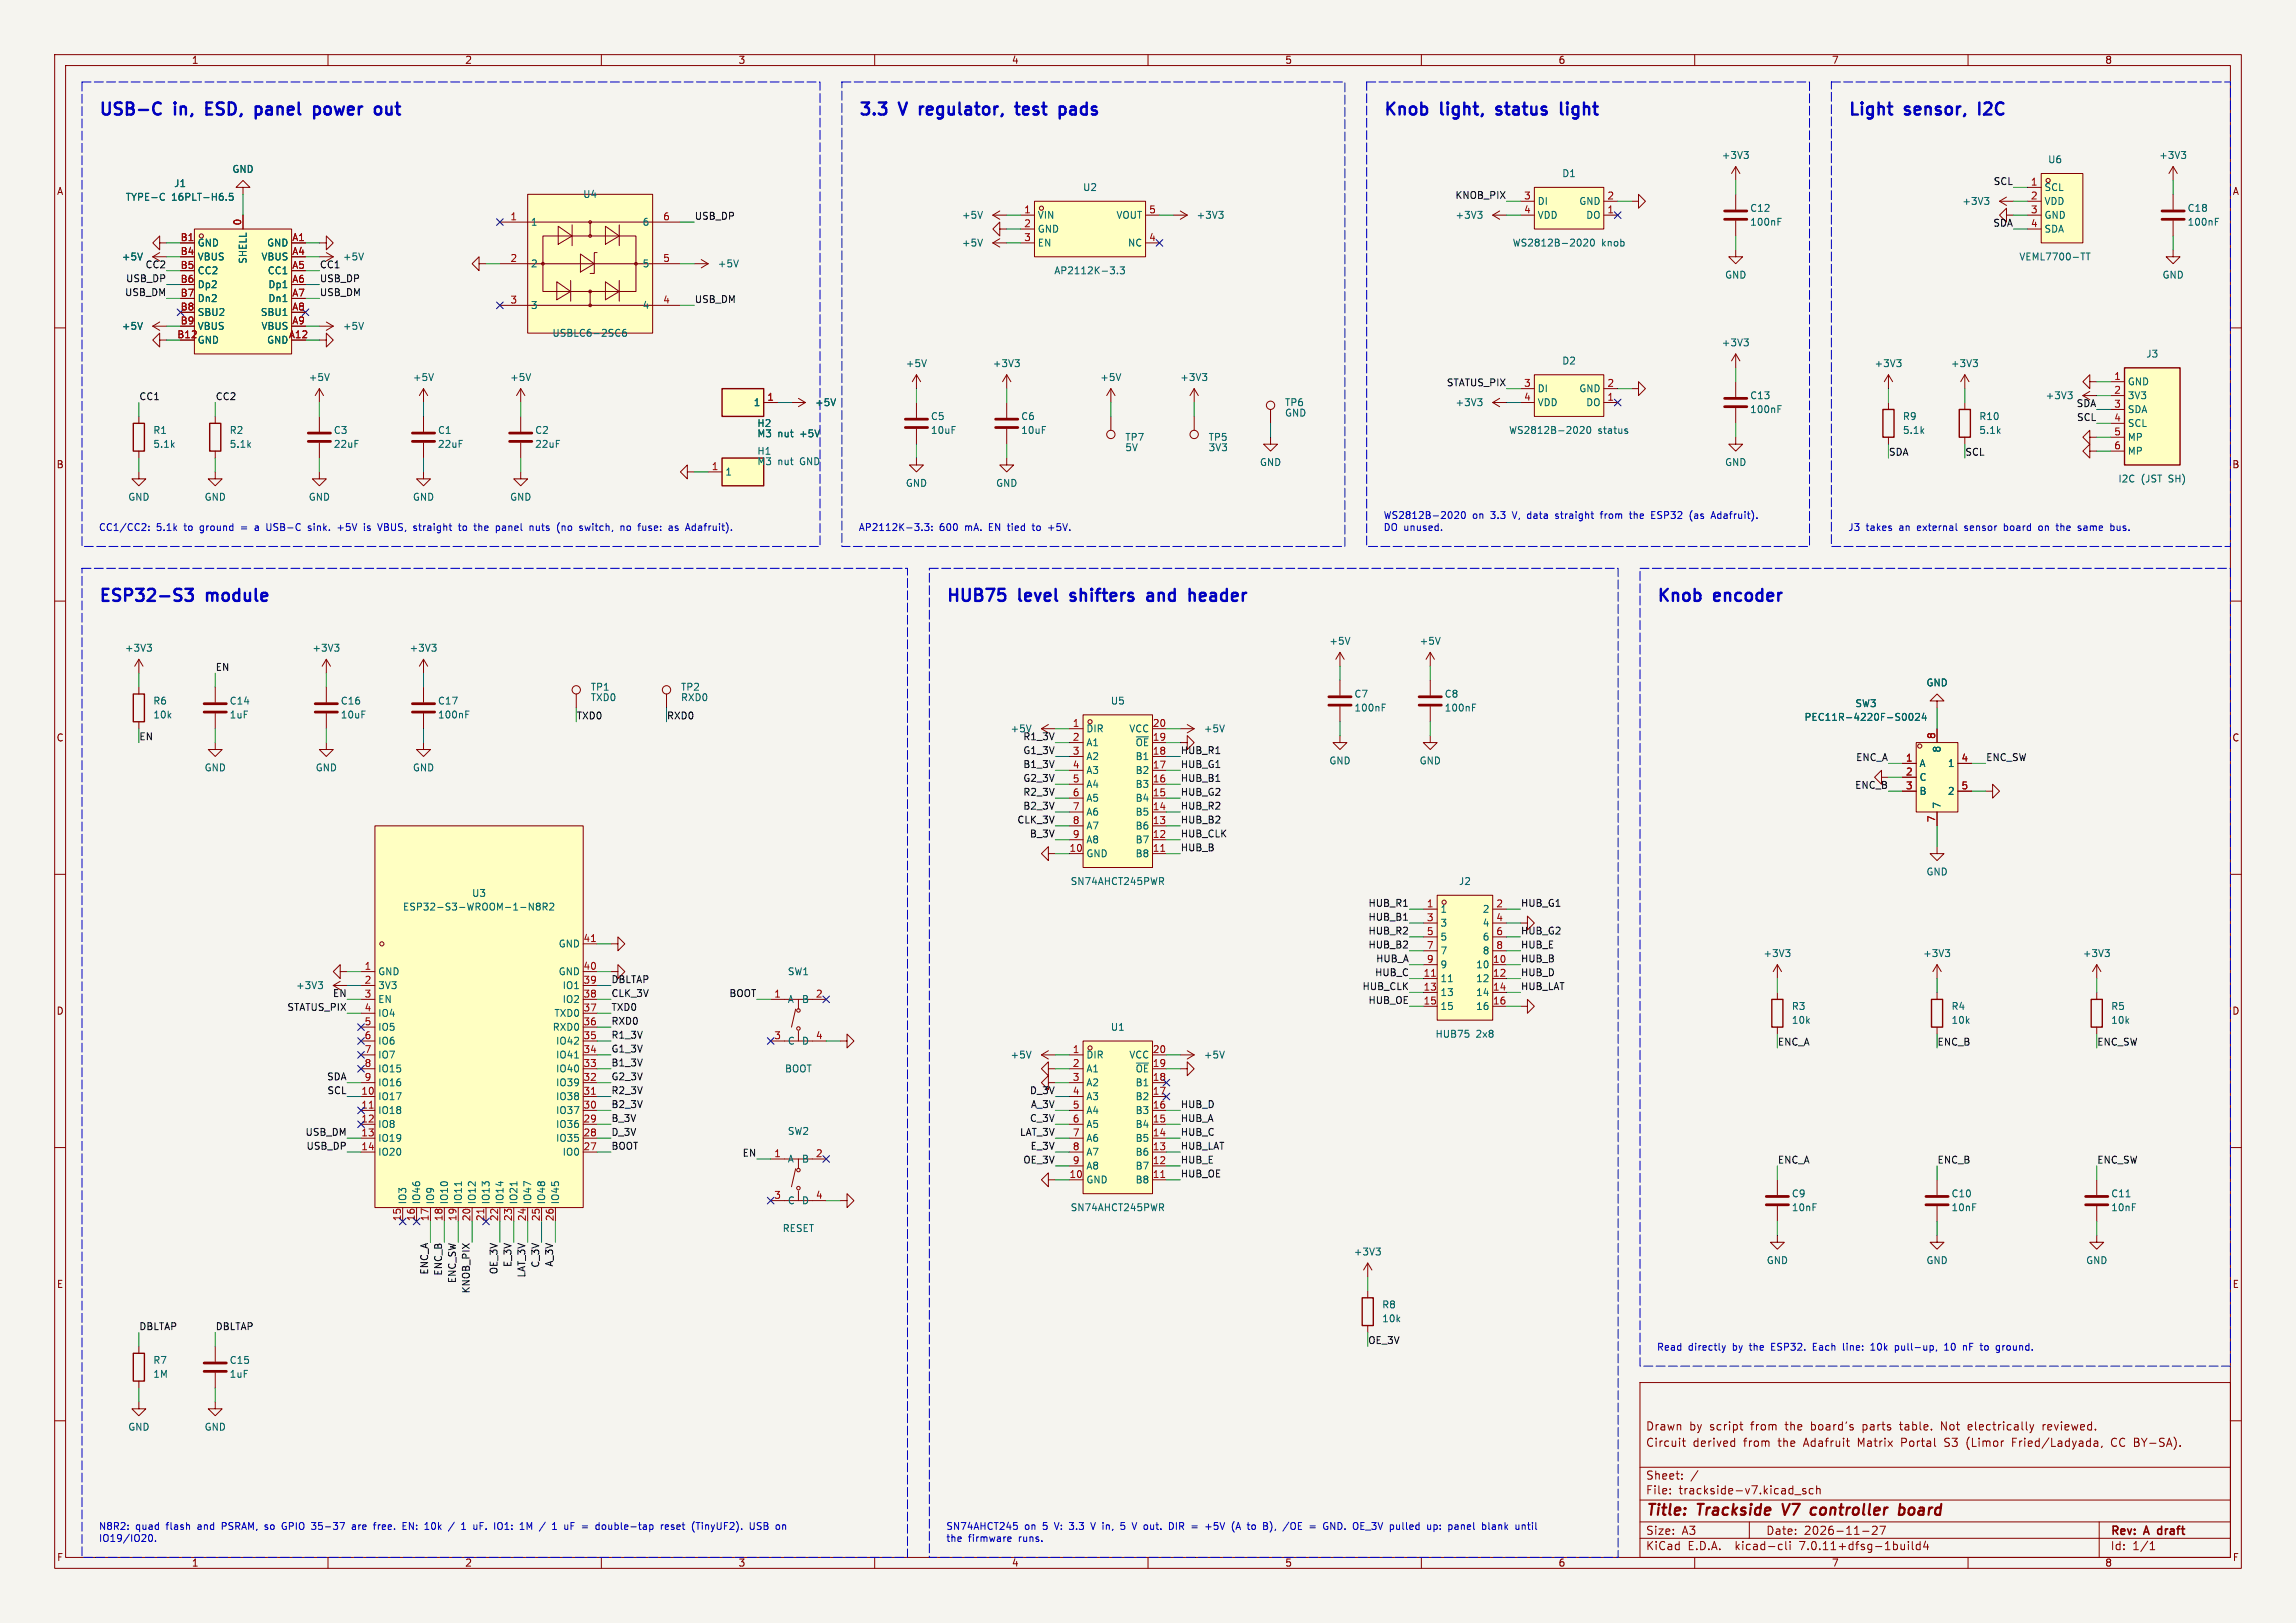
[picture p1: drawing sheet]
<svg xmlns="http://www.w3.org/2000/svg" width="420mm" height="297mm" viewBox="0 0 420 297" stroke-linecap="round" stroke-linejoin="round" font-family="sans-serif">
<defs><g id="words">
<g font-size="3.1" fill="#0000c2">
<text x="18" y="21.2">USB-C</text>
<text x="32.1" y="21.2">in,</text>
<text x="38.7" y="21.2">ESD,</text>
<text x="48.6" y="21.2">panel</text>
<text x="60.2" y="21.2">power</text>
<text x="72.3" y="21.2">out</text>
<text x="157" y="21.2">3.3</text>
<text x="164.8" y="21.2">V</text>
<text x="169.2" y="21.2">regulator,</text>
<text x="187.8" y="21.2">test</text>
<text x="196.6" y="21.2">pads</text>
<text x="253" y="21.2">Knob</text>
<text x="263.7" y="21.2">light,</text>
<text x="274.8" y="21.2">status</text>
<text x="287.4" y="21.2">light</text>
<text x="338" y="21.2">Light</text>
<text x="348.6" y="21.2">sensor,</text>
<text x="363" y="21.2">I2C</text>
<text x="18" y="110.2">ESP32-S3</text>
<text x="37.9" y="110.2">module</text>
<text x="173" y="110.2">HUB75</text>
<text x="186.6" y="110.2">level</text>
<text x="196.9" y="110.2">shifters</text>
<text x="211.8" y="110.2">and</text>
<text x="220.3" y="110.2">header</text>
<text x="303" y="110.2">Knob</text>
<text x="313.7" y="110.2">encoder</text>
</g>
<g font-size="2.8" fill="#840000">
<text x="301" y="277.9">Title:</text>
<text x="310.6" y="277.9">Trackside</text>
<text x="327" y="277.9">V7</text>
<text x="332.9" y="277.9">controller</text>
<text x="349.8" y="277.9">board</text>
</g>
<g font-size="2.1" fill="#840000">
<text x="301" y="262">Drawn</text>
<text x="309" y="262">by</text>
<text x="312.8" y="262">script</text>
<text x="320.5" y="262">from</text>
<text x="326.9" y="262">the</text>
<text x="331.7" y="262">board's</text>
<text x="341.3" y="262">parts</text>
<text x="348.3" y="262">table.</text>
<text x="356" y="262">Not</text>
<text x="361" y="262">electrically</text>
<text x="374.8" y="262">reviewed.</text>
<text x="301" y="265">Circuit</text>
<text x="309.6" y="265">derived</text>
<text x="319" y="265">from</text>
<text x="325.5" y="265">the</text>
<text x="330.3" y="265">Adafruit</text>
<text x="340.3" y="265">Matrix</text>
<text x="348.4" y="265">Portal</text>
<text x="356.4" y="265">S3</text>
<text x="360.6" y="265">(Limor</text>
<text x="369.1" y="265">Fried/Ladyada,</text>
<text x="387.4" y="265">CC BY-SA).</text>
<text x="301" y="273.7">File:</text>
<text x="301" y="271">Sheet:</text>
<text x="307.1" y="273.7">trackside-v7.kicad_sch</text>
<text x="301" y="281.1">Size:</text>
<text x="307.6" y="281.1">A3</text>
<text x="323" y="281.1">Date:</text>
<text x="330" y="281.1">2026-11-27</text>
<text x="386" y="281.3">Rev:</text>
<text x="392.4" y="281.3">A</text>
<text x="395.4" y="281.3">draft</text>
<text x="301" y="283.9">KiCad</text>
<text x="308.7" y="283.9">E.D.A.</text>
<text x="317.6" y="283.9">kicad-cli</text>
<text x="329.5" y="283.9">7.0.11+dfsg-1build4</text>
<text x="386" y="283.9">Id:</text>
<text x="390.1" y="283.9">1/1</text>
</g>
<g font-size="1.8" fill="#840000">
<text x="35" y="11.9">1</text>
<text x="85" y="11.9">2</text>
<text x="135" y="11.9">3</text>
<text x="185" y="11.9">4</text>
<text x="235" y="11.9">5</text>
<text x="285" y="11.9">6</text>
<text x="335" y="11.9">7</text>
<text x="385" y="11.9">8</text>
<text x="10.3" y="35.9">A</text>
<text x="408.3" y="35.9">A</text>
<text x="10.3" y="85.9">B</text>
<text x="408.2" y="85.9">B</text>
<text x="10.3" y="135.9">C</text>
<text x="408.2" y="135.9">C</text>
<text x="10.3" y="185.9">D</text>
<text x="408.2" y="185.9">D</text>
<text x="10.3" y="235.9">E</text>
<text x="408.3" y="235.9">E</text>
<text x="10.3" y="285.9">F</text>
<text x="35" y="286.9">1</text>
<text x="85" y="286.9">2</text>
<text x="135" y="286.9">3</text>
<text x="185" y="286.9">4</text>
<text x="235" y="286.9">5</text>
<text x="285" y="286.9">6</text>
<text x="335" y="286.9">7</text>
<text x="385" y="286.9">8</text>
<text x="408.3" y="285.9">F</text>
</g>
<g font-size="1.8" fill="#006464">
<text x="314.9" y="29.3">+3V3</text>
<text x="394.9" y="29.3">+3V3</text>
<text x="31.8" y="34.4">J1</text>
<text x="42.4" y="31.8">GND</text>
<text x="198" y="35.2">U2</text>
<text x="285.7" y="32.6">D1</text>
<text x="373.9" y="35.2">SCL</text>
<text x="374.5" y="30.1">U6</text>
<text x="22.9" y="36.9">TYPE-C</text>
<text x="31.4" y="36.9">16PLT-H6.5</text>
<text x="97" y="41.5">1</text>
<text x="106.6" y="36.4">U4</text>
<text x="117.5" y="41.5">6</text>
<text x="175.9" y="40.2">+5V</text>
<text x="189.7" y="40.2">VIN</text>
<text x="204.1" y="40.2">VOUT</text>
<text x="218.8" y="40.2">+3V3</text>
<text x="266.1" y="40.2">+3V3</text>
<text x="281.2" y="37.7">DI</text>
<text x="281.2" y="40.2">VDD</text>
<text x="288.8" y="37.7">GND</text>
<text x="290.1" y="40.2">DO</text>
<text x="320.1" y="39">C12</text>
<text x="320.1" y="41.5">100nF</text>
<text x="358.9" y="37.7">+3V3</text>
<text x="373.9" y="37.7">VDD</text>
<text x="373.9" y="40.2">GND</text>
<text x="400.1" y="39">C18</text>
<text x="400.1" y="41.5">100nF</text>
<text x="22.2" y="47.9">+5V</text>
<text x="36.1" y="45.3">GND</text>
<text x="36.1" y="47.9">VBUS</text>
<text x="47.7" y="47.9">VBUS</text>
<text x="48.8" y="45.3">GND</text>
<text x="62.6" y="47.9">+5V</text>
<text x="175.9" y="45.3">+5V</text>
<text x="189.7" y="42.8">GND</text>
<text x="189.7" y="45.3">EN</text>
<text x="206.2" y="45.3">NC</text>
<text x="276.6" y="45.3">WS2812B-2020</text>
<text x="293" y="45.3">knob</text>
<text x="369.3" y="47.9">VEML7700-TT</text>
<text x="373.9" y="42.8">SDA</text>
<text x="36.1" y="50.4">CC2</text>
<text x="36.1" y="52.9">Dp2</text>
<text x="45.3" y="48.4" transform="rotate(-90 45.3 48.4)">SHELL</text>
<text x="48.9" y="50.4">CC1</text>
<text x="49" y="52.9">Dp1</text>
<text x="97" y="49.1">2</text>
<text x="117.5" y="49.1">5</text>
<text x="131.2" y="49.1">+5V</text>
<text x="192.8" y="50.4">AP2112K-3.3</text>
<text x="315.5" y="51.2">GND</text>
<text x="395.5" y="51.2">GND</text>
<text x="36.1" y="55.5">Dn2</text>
<text x="36.1" y="58">SBU2</text>
<text x="47.6" y="58">SBU1</text>
<text x="49" y="55.5">Dn1</text>
<text x="97" y="56.7">3</text>
<text x="117.5" y="56.7">4</text>
<text x="22.2" y="60.6">+5V</text>
<text x="36.1" y="63.1">GND</text>
<text x="36.1" y="60.6">VBUS</text>
<text x="47.7" y="60.6">VBUS</text>
<text x="48.8" y="63.1">GND</text>
<text x="52.8" y="62">A12</text>
<text x="62.6" y="60.6">+5V</text>
<text x="101" y="61.8">USBLC6-2SC6</text>
<text x="314.9" y="63.6">+3V3</text>
<text x="392.5" y="65.6">J3</text>
<text x="56.4" y="69.9">+5V</text>
<text x="75.4" y="69.9">+5V</text>
<text x="93.2" y="69.9">+5V</text>
<text x="165.6" y="67.4">+5V</text>
<text x="181.5" y="67.4">+3V3</text>
<text x="201.2" y="69.9">+5V</text>
<text x="215.8" y="69.9">+3V3</text>
<text x="281.2" y="72">DI</text>
<text x="285.7" y="66.9">D2</text>
<text x="288.8" y="72">GND</text>
<text x="342.8" y="67.4">+3V3</text>
<text x="356.8" y="67.4">+3V3</text>
<text x="389.1" y="70.7">GND</text>
<text x="137.8" y="74.5">1</text>
<text x="149" y="74.5">+5V</text>
<text x="170.2" y="77.1">C5</text>
<text x="186.7" y="77.1">C6</text>
<text x="235" y="74.5">TP6</text>
<text x="235" y="76.4">GND</text>
<text x="266.1" y="74.5">+3V3</text>
<text x="281.2" y="74.5">VDD</text>
<text x="290.1" y="74.5">DO</text>
<text x="320.1" y="73.3">C13</text>
<text x="320.1" y="75.8">100nF</text>
<text x="348" y="77.1">R9</text>
<text x="362" y="77.1">R10</text>
<text x="374.1" y="73.3">+3V3</text>
<text x="389.1" y="73.3">3V3</text>
<text x="389.1" y="75.8">SDA</text>
<text x="27.9" y="79.6">R1</text>
<text x="27.9" y="82.1">5.1k</text>
<text x="41.9" y="79.6">R2</text>
<text x="41.9" y="82.1">5.1k</text>
<text x="61" y="79.6">C3</text>
<text x="61" y="82.1">22uF</text>
<text x="80" y="79.6">C1</text>
<text x="80" y="82.1">22uF</text>
<text x="97.8" y="79.6">C2</text>
<text x="97.8" y="82.1">22uF</text>
<text x="138.4" y="80.2">M3</text>
<text x="138.4" y="83.4">H1</text>
<text x="138.4" y="78.3">H2</text>
<text x="142.3" y="80.2">nut</text>
<text x="146.5" y="80.2">+5V</text>
<text x="170.2" y="79.6">10uF</text>
<text x="186.7" y="79.6">10uF</text>
<text x="205.7" y="80.9">TP7</text>
<text x="205.7" y="82.8">5V</text>
<text x="221" y="80.9">TP5</text>
<text x="221" y="82.8">3V3</text>
<text x="275.9" y="79.6">WS2812B-2020</text>
<text x="292.3" y="79.6">status</text>
<text x="348" y="79.6">5.1k</text>
<text x="362" y="79.6">5.1k</text>
<text x="389.1" y="78.3">SCL</text>
<text x="389.1" y="80.9">MP</text>
<text x="389.1" y="83.4">MP</text>
<text x="132.6" y="87.2">1</text>
<text x="138.4" y="85.3">M3</text>
<text x="142.3" y="85.3">nut</text>
<text x="146.5" y="85.3">GND</text>
<text x="165.6" y="89.3">GND</text>
<text x="182.1" y="89.3">GND</text>
<text x="230.4" y="85.5">GND</text>
<text x="315.5" y="85.5">GND</text>
<text x="387.4" y="88.5">I2C</text>
<text x="391.7" y="88.5">(JST</text>
<text x="396.8" y="88.5">SH)</text>
<text x="23.4" y="91.8">GND</text>
<text x="37.3" y="91.8">GND</text>
<text x="56.4" y="91.8">GND</text>
<text x="75.4" y="91.8">GND</text>
<text x="93.2" y="91.8">GND</text>
<text x="22.8" y="119.5">+3V3</text>
<text x="57" y="119.5">+3V3</text>
<text x="74.8" y="119.5">+3V3</text>
<text x="243.1" y="118.2">+5V</text>
<text x="259.6" y="118.2">+5V</text>
<text x="352.3" y="125.8">GND</text>
<text x="27.9" y="129.1">R6</text>
<text x="27.9" y="131.7">10k</text>
<text x="41.9" y="131.7">1uF</text>
<text x="41.9" y="129.1">C14</text>
<text x="62.2" y="129.1">C16</text>
<text x="62.2" y="131.7">10uF</text>
<text x="80" y="131.7">100nF</text>
<text x="80" y="129.1">C17</text>
<text x="108" y="126.6">TP1</text>
<text x="108" y="128.5">TXD0</text>
<text x="124.5" y="126.6">TP2</text>
<text x="124.5" y="128.5">RXD0</text>
<text x="203.1" y="129.1">U5</text>
<text x="247.7" y="127.9">C7</text>
<text x="247.7" y="130.4">100nF</text>
<text x="264.2" y="127.9">C8</text>
<text x="264.2" y="130.4">100nF</text>
<text x="339.3" y="129.6">SW3</text>
<text x="198.6" y="134.2">DIR</text>
<text x="198.6" y="136.8">A1</text>
<text x="206.5" y="134.2">VCC</text>
<text x="207.6" y="136.8">~{OE}</text>
<text x="220.1" y="134.2">+5V</text>
<text x="330" y="132.1">PEC11R-4220F-S0024</text>
<text x="355.2" y="137.8" transform="rotate(-90 355.2 137.8)">8</text>
<text x="37.3" y="141.4">GND</text>
<text x="57.7" y="141.4">GND</text>
<text x="75.4" y="141.4">GND</text>
<text x="198.6" y="139.3">A2</text>
<text x="198.6" y="141.8">A3</text>
<text x="207.6" y="141.8">B2</text>
<text x="207.6" y="139.3">B1</text>
<text x="243.1" y="140.1">GND</text>
<text x="259.6" y="140.1">GND</text>
<text x="351" y="140.6">A</text>
<text x="351" y="143.1">C</text>
<text x="356.2" y="140.6">1</text>
<text x="198.6" y="144.4">A4</text>
<text x="198.6" y="146.9">A5</text>
<text x="198.6" y="149.5">A6</text>
<text x="207.6" y="149.5">B5</text>
<text x="207.6" y="146.9">B4</text>
<text x="207.6" y="144.4">B3</text>
<text x="351" y="145.6">B</text>
<text x="355.2" y="148.1" transform="rotate(-90 355.2 148.1)">7</text>
<text x="356.2" y="145.6">2</text>
<text x="198.6" y="152">A7</text>
<text x="198.6" y="154.5">A8</text>
<text x="207.6" y="154.5">B7</text>
<text x="207.6" y="152">B6</text>
<text x="198.6" y="157.1">GND</text>
<text x="207.6" y="157.1">B8</text>
<text x="352.3" y="160.4">GND</text>
<text x="73.6" y="166.8">ESP32-S3-WROOM-1-N8R2</text>
<text x="86.3" y="164.3">U3</text>
<text x="195.8" y="162.2">SN74AHCT245PWR</text>
<text x="263.4" y="167.2">1</text>
<text x="266.8" y="162.2">J2</text>
<text x="271.1" y="167.2">2</text>
<text x="102.1" y="173.6">GND</text>
<text x="263.4" y="169.8">3</text>
<text x="263.4" y="172.3">5</text>
<text x="271.1" y="169.8">4</text>
<text x="271.1" y="172.3">6</text>
<text x="69.1" y="178.7">GND</text>
<text x="102.1" y="178.7">GND</text>
<text x="144" y="178.7">SW1</text>
<text x="263.4" y="179.9">11</text>
<text x="263.4" y="174.9">7</text>
<text x="263.4" y="177.4">9</text>
<text x="269.9" y="177.4">10</text>
<text x="269.9" y="179.9">12</text>
<text x="271.1" y="174.9">8</text>
<text x="322.5" y="175.3">+3V3</text>
<text x="351.7" y="175.3">+3V3</text>
<text x="380.9" y="175.3">+3V3</text>
<text x="54.1" y="181.2">+3V3</text>
<text x="69.1" y="181.2">3V3</text>
<text x="69.1" y="183.7">EN</text>
<text x="102.8" y="183.7">IO2</text>
<text x="102.8" y="181.2">IO1</text>
<text x="144" y="183.7">A</text>
<text x="146.6" y="183.7">B</text>
<text x="263.4" y="182.5">13</text>
<text x="263.4" y="185">15</text>
<text x="269.9" y="182.5">14</text>
<text x="269.9" y="185">16</text>
<text x="327.7" y="185">R3</text>
<text x="356.9" y="185">R4</text>
<text x="386.1" y="185">R5</text>
<text x="69.1" y="186.3">IO4</text>
<text x="69.1" y="188.8">IO5</text>
<text x="69.1" y="191.4">IO6</text>
<text x="101" y="188.8">RXD0</text>
<text x="101.3" y="186.3">TXD0</text>
<text x="101.6" y="191.4">IO42</text>
<text x="144" y="191.4">C</text>
<text x="146.6" y="191.4">D</text>
<text x="203.1" y="188.8">U1</text>
<text x="262.5" y="190.1">HUB75</text>
<text x="270" y="190.1">2x8</text>
<text x="327.7" y="187.6">10k</text>
<text x="356.9" y="187.6">10k</text>
<text x="386.1" y="187.6">10k</text>
<text x="69.1" y="193.9">IO7</text>
<text x="69.1" y="196.4">IO15</text>
<text x="101.6" y="196.4">IO40</text>
<text x="101.6" y="193.9">IO41</text>
<text x="143.5" y="196.4">BOOT</text>
<text x="184.8" y="193.9">+5V</text>
<text x="198.6" y="193.9">DIR</text>
<text x="198.6" y="196.4">A1</text>
<text x="206.5" y="193.9">VCC</text>
<text x="207.6" y="196.4">~{OE}</text>
<text x="220.1" y="193.9">+5V</text>
<text x="69.1" y="201.5">IO17</text>
<text x="69.1" y="199">IO16</text>
<text x="101.6" y="201.5">IO38</text>
<text x="101.6" y="199">IO39</text>
<text x="198.6" y="199">A2</text>
<text x="198.6" y="201.5">A3</text>
<text x="207.6" y="201.5">B2</text>
<text x="207.6" y="199">B1</text>
<text x="69.1" y="204.1">IO18</text>
<text x="69.1" y="206.6">IO8</text>
<text x="69.1" y="209.1">IO19</text>
<text x="101.6" y="209.1">IO35</text>
<text x="101.6" y="206.6">IO36</text>
<text x="101.6" y="204.1">IO37</text>
<text x="144" y="207.9">SW2</text>
<text x="198.6" y="204.1">A4</text>
<text x="198.6" y="206.6">A5</text>
<text x="198.6" y="209.1">A6</text>
<text x="207.6" y="209.1">B5</text>
<text x="207.6" y="206.6">B4</text>
<text x="207.6" y="204.1">B3</text>
<text x="69.1" y="211.7">IO20</text>
<text x="102.8" y="211.7">IO0</text>
<text x="144" y="213">A</text>
<text x="146.6" y="213">B</text>
<text x="198.6" y="211.7">A7</text>
<text x="198.6" y="214.2">A8</text>
<text x="207.6" y="214.2">B7</text>
<text x="207.6" y="211.7">B6</text>
<text x="74.5" y="220.5" transform="rotate(-90 74.5 220.5)">IO3</text>
<text x="77.1" y="220.5" transform="rotate(-90 77.1 220.5)">IO46</text>
<text x="79.6" y="220.5" transform="rotate(-90 79.6 220.5)">IO9</text>
<text x="82.1" y="220.5" transform="rotate(-90 82.1 220.5)">IO10</text>
<text x="84.7" y="220.5" transform="rotate(-90 84.7 220.5)">IO11</text>
<text x="87.2" y="220.5" transform="rotate(-90 87.2 220.5)">IO12</text>
<text x="89.8" y="220.5" transform="rotate(-90 89.8 220.5)">IO13</text>
<text x="92.3" y="220.5" transform="rotate(-90 92.3 220.5)">IO14</text>
<text x="94.8" y="220.5" transform="rotate(-90 94.8 220.5)">IO21</text>
<text x="97.4" y="220.5" transform="rotate(-90 97.4 220.5)">IO47</text>
<text x="99.9" y="220.5" transform="rotate(-90 99.9 220.5)">IO48</text>
<text x="102.5" y="220.5" transform="rotate(-90 102.5 220.5)">IO45</text>
<text x="144" y="220.6">C</text>
<text x="146.6" y="220.6">D</text>
<text x="195.8" y="221.8">SN74AHCT245PWR</text>
<text x="198.6" y="216.8">GND</text>
<text x="207.6" y="216.8">B8</text>
<text x="327.7" y="219.3">C9</text>
<text x="327.7" y="221.8">10nF</text>
<text x="356.9" y="219.3">C10</text>
<text x="356.9" y="221.8">10nF</text>
<text x="386.1" y="219.3">C11</text>
<text x="386.1" y="221.8">10nF</text>
<text x="143.1" y="225.7">RESET</text>
<text x="247.5" y="229.9">+3V3</text>
<text x="323.1" y="231.5">GND</text>
<text x="352.3" y="231.5">GND</text>
<text x="381.5" y="231.5">GND</text>
<text x="252.7" y="239.6">R8</text>
<text x="252.7" y="242.2">10k</text>
<text x="27.9" y="249.8">R7</text>
<text x="41.9" y="249.8">C15</text>
<text x="27.9" y="252.3">1M</text>
<text x="41.9" y="252.3">1uF</text>
<text x="23.4" y="262">GND</text>
<text x="37.3" y="262">GND</text>
</g>
<g font-size="1.8" fill="#0f0f0f">
<text x="364.6" y="33.9">SCL</text>
<text x="127" y="40.3">USB_DP</text>
<text x="266.1" y="36.5">KNOB_PIX</text>
<text x="364.5" y="41.6">SDA</text>
<text x="23" y="51.7">USB_DP</text>
<text x="26.5" y="49.2">CC2</text>
<text x="58.4" y="51.7">USB_DP</text>
<text x="58.4" y="49.2">CC1</text>
<text x="22.8" y="54.3">USB_DM</text>
<text x="58.4" y="54.3">USB_DM</text>
<text x="127" y="55.5">USB_DM</text>
<text x="264.6" y="70.8">STATUS_PIX</text>
<text x="25.4" y="73.3">CC1</text>
<text x="39.4" y="73.3">CC2</text>
<text x="379.8" y="74.6">SDA</text>
<text x="379.8" y="77.1">SCL</text>
<text x="345.4" y="83.5">SDA</text>
<text x="359.4" y="83.5">SCL</text>
<text x="39.4" y="122.8">EN</text>
<text x="105.4" y="131.7">TXD0</text>
<text x="121.9" y="131.7">RXD0</text>
<text x="25.4" y="135.5">EN</text>
<text x="184.8" y="134.2">+5V</text>
<text x="187.1" y="135.5">R1_3V</text>
<text x="187.1" y="143.2">G2_3V</text>
<text x="187.1" y="138.1">G1_3V</text>
<text x="187.1" y="140.6">B1_3V</text>
<text x="215.9" y="143.2">HUB_B1</text>
<text x="215.9" y="140.6">HUB_G1</text>
<text x="215.9" y="138.1">HUB_R1</text>
<text x="339.4" y="139.4">ENC_A</text>
<text x="363.2" y="139.4">ENC_SW</text>
<text x="187.1" y="148.2">B2_3V</text>
<text x="187.1" y="145.7">R2_3V</text>
<text x="215.9" y="145.7">HUB_G2</text>
<text x="215.9" y="148.2">HUB_R2</text>
<text x="339.3" y="144.4">ENC_B</text>
<text x="186" y="150.8">CLK_3V</text>
<text x="188.3" y="153.3">B_3V</text>
<text x="215.9" y="155.9">HUB_B</text>
<text x="215.9" y="150.8">HUB_B2</text>
<text x="215.9" y="153.3">HUB_CLK</text>
<text x="250.2" y="166">HUB_R1</text>
<text x="278.1" y="166">HUB_G1</text>
<text x="250.2" y="171.1">HUB_R2</text>
<text x="250.2" y="173.6">HUB_B2</text>
<text x="250.2" y="168.6">HUB_B1</text>
<text x="278.1" y="171.1">HUB_G2</text>
<text x="278.1" y="173.6">HUB_E</text>
<text x="111.8" y="180">DBLTAP</text>
<text x="251.4" y="178.7">HUB_C</text>
<text x="251.6" y="176.2">HUB_A</text>
<text x="278.1" y="178.7">HUB_D</text>
<text x="278.1" y="176.2">HUB_B</text>
<text x="52.5" y="185.1">STATUS_PIX</text>
<text x="60.8" y="182.5">EN</text>
<text x="111.8" y="182.5">CLK_3V</text>
<text x="111.8" y="185.1">TXD0</text>
<text x="133.3" y="182.5">BOOT</text>
<text x="249.1" y="181.3">HUB_CLK</text>
<text x="250.2" y="183.8">HUB_OE</text>
<text x="278.1" y="181.3">HUB_LAT</text>
<text x="111.8" y="187.6">RXD0</text>
<text x="111.8" y="190.2">R1_3V</text>
<text x="325.1" y="191.4">ENC_A</text>
<text x="354.3" y="191.4">ENC_B</text>
<text x="383.5" y="191.4">ENC_SW</text>
<text x="59.7" y="197.8">SDA</text>
<text x="111.8" y="192.7">G1_3V</text>
<text x="111.8" y="197.8">G2_3V</text>
<text x="111.8" y="195.2">B1_3V</text>
<text x="59.8" y="200.3">SCL</text>
<text x="111.8" y="200.3">R2_3V</text>
<text x="111.8" y="202.9">B2_3V</text>
<text x="188.3" y="200.3">D_3V</text>
<text x="188.5" y="202.9">A_3V</text>
<text x="215.9" y="202.9">HUB_D</text>
<text x="55.8" y="207.9">USB_DM</text>
<text x="111.8" y="207.9">D_3V</text>
<text x="111.8" y="205.4">B_3V</text>
<text x="186.5" y="207.9">LAT_3V</text>
<text x="188.3" y="205.4">C_3V</text>
<text x="215.9" y="205.4">HUB_A</text>
<text x="215.9" y="207.9">HUB_C</text>
<text x="56" y="210.5">USB_DP</text>
<text x="111.8" y="210.5">BOOT</text>
<text x="135.7" y="211.7">EN</text>
<text x="187.1" y="213">OE_3V</text>
<text x="188.4" y="210.5">E_3V</text>
<text x="215.9" y="215.6">HUB_OE</text>
<text x="215.9" y="210.5">HUB_LAT</text>
<text x="215.9" y="213">HUB_E</text>
<text x="325.1" y="213">ENC_A</text>
<text x="354.3" y="213">ENC_B</text>
<text x="383.5" y="213">ENC_SW</text>
<text x="78.4" y="233.3" transform="rotate(-90 78.4 233.3)">ENC_A</text>
<text x="80.9" y="233.5" transform="rotate(-90 80.9 233.5)">ENC_B</text>
<text x="91.1" y="233.3" transform="rotate(-90 91.1 233.3)">OE_3V</text>
<text x="93.6" y="231.9" transform="rotate(-90 93.6 231.9)">E_3V</text>
<text x="96.2" y="233.9" transform="rotate(-90 96.2 233.9)">LAT_3V</text>
<text x="98.7" y="232.1" transform="rotate(-90 98.7 232.1)">C_3V</text>
<text x="101.3" y="231.9" transform="rotate(-90 101.3 231.9)">A_3V</text>
<text x="83.5" y="234.9" transform="rotate(-90 83.5 234.9)">ENC_SW</text>
<text x="86" y="236.8" transform="rotate(-90 86 236.8)">KNOB_PIX</text>
<text x="25.4" y="243.5">DBLTAP</text>
<text x="39.4" y="243.5">DBLTAP</text>
<text x="250.2" y="246">OE_3V</text>
</g>
<g font-size="1.8" fill="#a90000">
<text x="371.4" y="34">1</text>
<text x="44.2" y="41.3" transform="rotate(-90 44.2 41.3)">0</text>
<text x="93.3" y="40.4">1</text>
<text x="121.2" y="40.4">6</text>
<text x="187.3" y="39.1">1</text>
<text x="187.3" y="41.7">2</text>
<text x="210.1" y="39.1">5</text>
<text x="278.7" y="36.6">3</text>
<text x="278.7" y="39.1">4</text>
<text x="293.9" y="39.1">1</text>
<text x="293.9" y="36.6">2</text>
<text x="371.4" y="36.6">2</text>
<text x="371.4" y="39.1">3</text>
<text x="371.4" y="41.7">4</text>
<text x="32.9" y="44.2">B1</text>
<text x="32.9" y="46.7">B4</text>
<text x="53.4" y="44.2">A1</text>
<text x="53.4" y="46.7">A4</text>
<text x="187.3" y="44.2">3</text>
<text x="210.1" y="44.2">4</text>
<text x="32.9" y="49.3">B5</text>
<text x="32.9" y="51.8">B6</text>
<text x="53.4" y="49.3">A5</text>
<text x="53.4" y="51.8">A6</text>
<text x="93.3" y="48">2</text>
<text x="121.2" y="48">5</text>
<text x="32.9" y="54.4">B7</text>
<text x="32.9" y="56.9">B8</text>
<text x="32.9" y="59.4">B9</text>
<text x="53.4" y="54.4">A7</text>
<text x="53.4" y="56.9">A8</text>
<text x="53.4" y="59.4">A9</text>
<text x="93.3" y="55.6">3</text>
<text x="121.2" y="55.6">4</text>
<text x="32.3" y="62">B12</text>
<text x="278.7" y="70.9">3</text>
<text x="293.9" y="70.9">2</text>
<text x="386.6" y="69.6">1</text>
<text x="140.3" y="73.4">1</text>
<text x="278.7" y="73.4">4</text>
<text x="293.9" y="73.4">1</text>
<text x="386.6" y="72.1">2</text>
<text x="386.6" y="74.7">3</text>
<text x="386.6" y="77.2">4</text>
<text x="386.6" y="79.8">5</text>
<text x="386.6" y="82.3">6</text>
<text x="130.1" y="86.1">1</text>
<text x="196.1" y="133.1">1</text>
<text x="196.1" y="135.6">2</text>
<text x="210.8" y="135.6">19</text>
<text x="210.8" y="133.1">20</text>
<text x="354.1" y="135.3" transform="rotate(-90 354.1 135.3)">8</text>
<text x="196.1" y="138.2">3</text>
<text x="196.1" y="140.7">4</text>
<text x="196.1" y="143.3">5</text>
<text x="210.8" y="143.3">16</text>
<text x="210.8" y="140.7">17</text>
<text x="210.8" y="138.2">18</text>
<text x="348.5" y="139.4">1</text>
<text x="348.5" y="142">2</text>
<text x="358.7" y="139.4">4</text>
<text x="196.1" y="145.8">6</text>
<text x="196.1" y="148.3">7</text>
<text x="210.8" y="148.3">14</text>
<text x="210.8" y="145.8">15</text>
<text x="348.5" y="144.5">3</text>
<text x="358.7" y="144.5">5</text>
<text x="195.5" y="156">10</text>
<text x="196.1" y="150.9">8</text>
<text x="196.1" y="153.4">9</text>
<text x="210.8" y="156">11</text>
<text x="210.8" y="153.4">12</text>
<text x="210.8" y="150.9">13</text>
<text x="354.1" y="150.6" transform="rotate(-90 354.1 150.6)">7</text>
<text x="260.9" y="166.1">1</text>
<text x="273.6" y="166.1">2</text>
<text x="106.6" y="172.5">41</text>
<text x="260.9" y="168.7">3</text>
<text x="260.9" y="171.2">5</text>
<text x="260.9" y="173.7">7</text>
<text x="273.6" y="168.7">4</text>
<text x="273.6" y="171.2">6</text>
<text x="273.6" y="173.7">8</text>
<text x="66.6" y="177.5">1</text>
<text x="106.6" y="177.5">40</text>
<text x="260.3" y="178.8">11</text>
<text x="260.9" y="176.3">9</text>
<text x="273" y="176.3">10</text>
<text x="273" y="178.8">12</text>
<text x="66.6" y="180.1">2</text>
<text x="66.6" y="182.6">3</text>
<text x="66.6" y="185.2">4</text>
<text x="106.6" y="185.2">37</text>
<text x="106.6" y="182.6">38</text>
<text x="106.6" y="180.1">39</text>
<text x="141.5" y="182.6">1</text>
<text x="149.2" y="182.6">2</text>
<text x="260.3" y="181.4">13</text>
<text x="260.3" y="183.9">15</text>
<text x="273" y="181.4">14</text>
<text x="273" y="183.9">16</text>
<text x="66.6" y="187.7">5</text>
<text x="66.6" y="190.2">6</text>
<text x="106.6" y="190.2">35</text>
<text x="106.6" y="187.7">36</text>
<text x="141.5" y="190.2">3</text>
<text x="149.2" y="190.2">4</text>
<text x="66.6" y="192.8">7</text>
<text x="66.6" y="195.3">8</text>
<text x="66.6" y="197.9">9</text>
<text x="106.6" y="197.9">32</text>
<text x="106.6" y="195.3">33</text>
<text x="106.6" y="192.8">34</text>
<text x="196.1" y="192.8">1</text>
<text x="196.1" y="195.3">2</text>
<text x="196.1" y="197.9">3</text>
<text x="210.8" y="197.9">18</text>
<text x="210.8" y="195.3">19</text>
<text x="210.8" y="192.8">20</text>
<text x="66" y="200.4">10</text>
<text x="66" y="202.9">11</text>
<text x="106.6" y="202.9">30</text>
<text x="106.6" y="200.4">31</text>
<text x="196.1" y="200.4">4</text>
<text x="196.1" y="202.9">5</text>
<text x="210.8" y="202.9">16</text>
<text x="210.8" y="200.4">17</text>
<text x="66" y="205.5">12</text>
<text x="66" y="208">13</text>
<text x="106.6" y="208">28</text>
<text x="106.6" y="205.5">29</text>
<text x="196.1" y="205.5">6</text>
<text x="196.1" y="208">7</text>
<text x="210.8" y="208">14</text>
<text x="210.8" y="205.5">15</text>
<text x="66" y="210.6">14</text>
<text x="106.6" y="210.6">27</text>
<text x="141.5" y="211.8">1</text>
<text x="149.2" y="211.8">2</text>
<text x="195.5" y="215.6">10</text>
<text x="196.1" y="210.6">8</text>
<text x="196.1" y="213.1">9</text>
<text x="210.8" y="215.6">11</text>
<text x="210.8" y="213.1">12</text>
<text x="210.8" y="210.6">13</text>
<text x="141.5" y="219.5">3</text>
<text x="149.2" y="219.5">4</text>
<text x="73.4" y="223.6" transform="rotate(-90 73.4 223.6)">15</text>
<text x="75.9" y="223.6" transform="rotate(-90 75.9 223.6)">16</text>
<text x="78.5" y="223.6" transform="rotate(-90 78.5 223.6)">17</text>
<text x="81" y="223.6" transform="rotate(-90 81 223.6)">18</text>
<text x="83.6" y="223.6" transform="rotate(-90 83.6 223.6)">19</text>
<text x="86.1" y="223.6" transform="rotate(-90 86.1 223.6)">20</text>
<text x="88.6" y="223.6" transform="rotate(-90 88.6 223.6)">21</text>
<text x="91.2" y="223.6" transform="rotate(-90 91.2 223.6)">22</text>
<text x="93.7" y="223.6" transform="rotate(-90 93.7 223.6)">23</text>
<text x="96.3" y="223.6" transform="rotate(-90 96.3 223.6)">24</text>
<text x="98.8" y="223.6" transform="rotate(-90 98.8 223.6)">25</text>
<text x="101.3" y="223.6" transform="rotate(-90 101.3 223.6)">26</text>
</g>
<g font-size="1.8" fill="#0000c2">
<text x="253" y="95.1">WS2812B-2020</text>
<text x="269.3" y="95.1">on</text>
<text x="272.8" y="95.1">3.3</text>
<text x="277" y="95.1">V, data</text>
<text x="285.2" y="95.1">straight</text>
<text x="293.7" y="95.1">from</text>
<text x="299.2" y="95.1">the</text>
<text x="303.4" y="95.1">ESP32</text>
<text x="310.6" y="95.1">(as</text>
<text x="314.8" y="95.1">Adafruit).</text>
<text x="18" y="97.2">CC1/CC2:</text>
<text x="28.6" y="97.2">5.1k</text>
<text x="33.8" y="97.2">to</text>
<text x="36.9" y="97.2">ground</text>
<text x="44.6" y="97.2">=</text>
<text x="47.3" y="97.2">a</text>
<text x="49.6" y="97.2">USB-C</text>
<text x="57.5" y="97.2">sink.</text>
<text x="63" y="97.2">+5V</text>
<text x="68.1" y="97.2">is</text>
<text x="70.9" y="97.2">VBUS,</text>
<text x="77.6" y="97.2">straight</text>
<text x="86.1" y="97.2">to</text>
<text x="89.1" y="97.2">the</text>
<text x="93.2" y="97.2">panel</text>
<text x="99.6" y="97.2">nuts</text>
<text x="104.8" y="97.2">(no</text>
<text x="109.1" y="97.2">switch,</text>
<text x="116.8" y="97.2">no</text>
<text x="120.3" y="97.2">fuse:</text>
<text x="126.1" y="97.2">as</text>
<text x="129.4" y="97.2">Adafruit).</text>
<text x="157" y="97.2">AP2112K-3.3:</text>
<text x="171.8" y="97.2">600</text>
<text x="176.6" y="97.2">mA.</text>
<text x="181.2" y="97.2">EN tied</text>
<text x="189.6" y="97.2">to</text>
<text x="192.6" y="97.2">+5V.</text>
<text x="253" y="97.2">DO unused.</text>
<text x="338" y="97.2">J3</text>
<text x="341.3" y="97.2">takes</text>
<text x="347.5" y="97.2">an</text>
<text x="351" y="97.2">external</text>
<text x="359.9" y="97.2">sensor</text>
<text x="367.3" y="97.2">board</text>
<text x="373.8" y="97.2">on</text>
<text x="377.3" y="97.2">the</text>
<text x="381.4" y="97.2">same</text>
<text x="387.5" y="97.2">bus.</text>
<text x="303" y="247.2">Read</text>
<text x="308.8" y="247.2">directly</text>
<text x="317.1" y="247.2">by</text>
<text x="320.4" y="247.2">the</text>
<text x="324.5" y="247.2">ESP32.</text>
<text x="332.3" y="247.2">Each</text>
<text x="338" y="247.2">line:</text>
<text x="343.3" y="247.2">10k</text>
<text x="347.9" y="247.2">pull-up,</text>
<text x="357.2" y="247.2">10</text>
<text x="360.8" y="247.2">nF</text>
<text x="364.2" y="247.2">to</text>
<text x="367.2" y="247.2">ground.</text>
<text x="18" y="280.1">N8R2:</text>
<text x="24.8" y="280.1">quad</text>
<text x="30.6" y="280.1">flash</text>
<text x="36.4" y="280.1">and</text>
<text x="41.1" y="280.1">PSRAM,</text>
<text x="49.1" y="280.1">so</text>
<text x="52.5" y="280.1">GPIO 35-37</text>
<text x="65.7" y="280.1">are</text>
<text x="69.9" y="280.1">free.</text>
<text x="75.4" y="280.1">EN:</text>
<text x="79.6" y="280.1">10k</text>
<text x="84.2" y="280.1">/</text>
<text x="86.7" y="280.1">1</text>
<text x="89.1" y="280.1">uF.</text>
<text x="93.1" y="280.1">IO1:</text>
<text x="101.9" y="280.1">/</text>
<text x="104.4" y="280.1">1</text>
<text x="106.8" y="280.1">uF</text>
<text x="110.2" y="280.1">=</text>
<text x="112.9" y="280.1">double-tap</text>
<text x="125" y="280.1">reset</text>
<text x="130.9" y="280.1">(TinyUF2).</text>
<text x="141.7" y="280.1">USB</text>
<text x="173" y="280.1">SN74AHCT245</text>
<text x="187.4" y="280.1">on</text>
<text x="190.9" y="280.1">5</text>
<text x="193.3" y="280.1">V: 3.3</text>
<text x="200.3" y="280.1">V in,</text>
<text x="206.1" y="280.1">5</text>
<text x="208.5" y="280.1">V out.</text>
<text x="215.6" y="280.1">DIR</text>
<text x="219.9" y="280.1">=</text>
<text x="222.6" y="280.1">+5V</text>
<text x="227.7" y="280.1">(A</text>
<text x="230.8" y="280.1">to</text>
<text x="233.8" y="280.1">B),</text>
<text x="237.7" y="280.1">/OE</text>
<text x="242.7" y="280.1">=</text>
<text x="245.4" y="280.1">GND. OE_3V pulled</text>
<text x="265" y="280.1">up:</text>
<text x="269.1" y="280.1">panel</text>
<text x="275.5" y="280.1">blank</text>
<text x="18" y="282.3">IO19/IO20.</text>
<text x="173" y="282.3">the</text>
<text x="177.1" y="282.3">firmware</text>
<text x="186.5" y="282.3">runs.</text>
</g>
</g></defs>
<path d="M0 0h420v297h-420z" fill="#f5f4ef" stroke="#f5f4ef" stroke-width=".18"/>
<g fill="none" stroke="#840000" stroke-width=".18">
<path d="M10 10h400v277h-400zM12 12h396v273h-396zM60 10v2M110 10v2M160 10v2M210 10v2M260 10v2M310 10v2M360 10v2M44.4 34.3h1.3l-1.3-1.3-1.2 1.3h1.2v1.3M44.4 39.4v2.5M181.6 39.4h2.5"/>
<path d="M181.6 39.4l1.3 .7M182.9 38.6l-1.3 .8M186.7 39.4h2.5M189.2 36.8h20.3v10.2h-20.3zM209.5 39.4h2.6M273 39.4h2.6M273 39.4l1.3 .7M274.3 38.6l-1.3 .8M10 60h2M27.9 47l1.3 .8M27.9 47h2.6M27.9 59.7l1.3 .8"/>
<path d="M27.9 59.7h2.6M29.2 46.2l-1.3 .8M29.2 58.9l-1.3 .8M33 44.5h2.6M35.6 41.9h17.7v22.9h-17.7zM53.3 44.5h2.6M87.6 48.3v-1.3l-1.2 1.3 1.2 1.2v-1.2h1.3M127 48.3h2.5M128.3 47.5l1.2 .8M129.5 48.3l-1.2 .7M181.6 44.5h2.5M181.6 44.5l1.3 .7"/>
<path d="M182.9 41.9v-1.3l-1.3 1.3 1.3 1.3v-1.3h1.2M182.9 43.7l-1.3 .8M186.7 44.5h2.5M186.7 41.9h2.5M209.5 44.5h2.6M408 60h2M25.4 76.2v1.3M39.4 76.2v1.3M58.4 76.2v2.8M77.5 71.1l-.8 1.3M77.5 71.1v2.6M77.5 76.2v2.8"/>
<path d="M77.5 71.1l.7 1.3M95.2 71.1v2.6M95.2 76.2v2.8M95.2 71.1l-.7 1.3M95.2 71.1l.8 1.3M139.7 73.7h2.5M144.8 73.7h2.5M146 72.9l1.3 .8M147.3 73.7l-1.3 .7M167.6 68.6l-.7 1.3M167.6 68.6v2.5M167.6 68.6l.8 1.3"/>
<path d="M184.1 68.6v2.5M184.1 73.7v2.8M184.1 78.5v2.8M184.1 68.6l-.7 1.3M184.1 68.6l.8 1.3M203.2 71.1l-.8 1.3M203.2 71.1v2.6M203.2 76.2v2.5M203.2 71.1l.8 1.3M218.4 71.1v2.6M218.4 76.2v2.5M218.4 71.1l-.7 1.3"/>
<path d="M218.4 71.1l.8 1.3M273 73.7h2.6M273 73.7l1.3 .7M274.3 72.9l-1.3 .8M25.4 86.4v1.2h1.3l-1.3 1.3-1.3-1.3h1.3M25.4 82.6v1.2M39.4 86.4v1.2h1.2l-1.2 1.3-1.3-1.3h1.3M39.4 82.6v1.2M58.4 86.4v1.2h1.3l-1.3 1.3-1.3-1.3h1.3M58.4 81v2.8M77.5 86.4v1.2h1.2l-1.2 1.3-1.3-1.3h1.3M77.5 81v2.8"/>
<path d="M95.2 86.4v1.2h1.3l-1.3 1.3-1.2-1.3h1.2M95.2 81v2.8M125.7 86.4v-1.3l-1.2 1.3 1.2 1.2v-1.2h1.3M129.5 86.4h2.6M232.4 80v1.3h1.3l-1.3 1.3-1.3-1.3h1.3M10 110h2M245.1 119.4l-.8 1.3M245.1 119.4v2.5M245.1 119.4l.8 1.3M408 110h2M25.4 120.7v2.5M25.4 120.7l-.8 1.2"/>
<path d="M25.4 120.7l.8 1.2M39.4 135.9v1.3h1.2l-1.2 1.2-1.3-1.2h1.3M39.4 125.7v2.8M39.4 130.6v2.8M59.7 135.9v1.3h1.3l-1.3 1.2-1.3-1.2h1.3M59.7 120.7l-.8 1.2M59.7 120.7v2.5M59.7 125.7v2.8M59.7 130.6v2.8M59.7 120.7l.8 1.2M77.5 135.9v1.3h1.2l-1.2 1.2-1.3-1.2h1.3M77.5 120.7v2.5"/>
<path d="M77.5 125.7v2.8M77.5 130.6v2.8M77.5 120.7l-.8 1.2M77.5 120.7l.7 1.2M105.4 127v2.5M121.9 127v2.5M190.5 133.4h2.5M190.5 133.4l1.3 .7M191.8 132.6l-1.3 .8M215.9 135.9h1.3v-1.3l1.2 1.3-1.2 1.3v-1.3M215.9 133.4h2.5M217.2 132.6l1.2 .8"/>
<path d="M218.4 133.4l-1.2 .7M10 160h2M68.6 151.1h38.1v69.9h-38.1zM408 160h2M62.2 177.8v-1.3l-1.2 1.3 1.2 1.3v-1.3h1.3M62.2 179.6l-1.2 .7M66 177.8h2.6M106.7 177.8h2.5M106.7 172.7h2.5M111.8 172.7h1.2v-1.2l1.3 1.2-1.3 1.3v-1.3M111.8 177.8h1.2v-1.3l1.3 1.3-1.3 1.3v-1.3M61 180.3l1.2 .8"/>
<path d="M61 180.3h2.5M66 180.3h2.6M66 193h2.6M66 198.1h2.6M66 195.6h2.6M66 182.9h2.6M66 190.5h2.6M66 188h2.6M66 185.4h2.6M106.7 180.3h2.5M106.7 193h2.5M106.7 198.1h2.5"/>
<path d="M106.7 195.6h2.5M106.7 182.9h2.5M106.7 190.5h2.5M106.7 188h2.5M106.7 185.4h2.5M141 182.9h10.1M141 190.5h10.1M145.5 184.7l-.7 3.3M146 182.9v1.8M146 188.7v1.8M153.7 190.5h1.2v-1.3l1.3 1.3-1.3 1.3v-1.3M191.8 198.1v-1.2l-1.3 1.2 1.3 1.3v-1.3h1.2"/>
<path d="M191.8 195.6v-1.3l-1.3 1.3 1.3 1.3v-1.3h1.2M195.6 193h2.5M195.6 198.1h2.5M195.6 195.6h2.5M198.1 190.5h12.7v27.9h-12.7zM210.8 193h2.6M210.8 198.1h2.6M210.8 195.6h2.6M215.9 195.6h1.3v-1.3l1.2 1.3-1.2 1.3v-1.3M215.9 193h2.5M217.2 192.3l1.2 .7M218.4 193l-1.2 .8"/>
<path d="M10 210h2M66 210.8h2.6M66 208.3h2.6M66 205.7h2.6M66 203.2h2.6M66 200.7h2.6M106.7 210.8h2.5M106.7 208.3h2.5M106.7 205.7h2.5M106.7 203.2h2.5M106.7 200.7h2.5M141 219.7h10.1"/>
<path d="M141 212.1h10.1M145.5 213.9l-.7 3.3M146 212.1v1.8M146 217.9v1.8M153.7 219.7h1.2v-1.3l1.3 1.3-1.3 1.3v-1.3M191.8 215.9v-1.3l-1.3 1.3 1.3 1.3v-1.3h1.2M195.6 215.9h2.5M195.6 213.4h2.5M195.6 210.8h2.5M195.6 208.3h2.5M195.6 205.7h2.5M195.6 203.2h2.5"/>
<path d="M195.6 200.7h2.5M210.8 215.9h2.6M210.8 213.4h2.6M210.8 210.8h2.6M210.8 208.3h2.6M210.8 205.7h2.6M210.8 203.2h2.6M210.8 200.7h2.6M408 210h2M73.7 221v2.5M76.2 221v2.5M78.7 221v2.5"/>
<path d="M81.3 221v2.5M83.8 221v2.5M86.4 221v2.5M88.9 221v2.5M91.4 221v2.5M94 221v2.5M96.5 221v2.5M99.1 221v2.5M101.6 221v2.5M10 260h2M25.4 246.4v1.2M25.4 252.7v1.3"/>
<path d="M300 253h108v32h-108zM408 260h2M300 278.5h108M300 274.5h108M300 268.5h108M305.5 273.2v.2M305.5 272.5v.1M307.7 270.5v.2M307.7 269.8v.1M307.7 263.7h.6M307.9 263.2v1.3l.4 .2M310.6 269.1l-1.3 1.9"/>
<path d="M316.9 263.7l.4 .1M317.3 264.6l-.4 .1M317.3 263.2v1.5M318.2 260.7h.6M318.4 261.5l.4 .2M320 278.5v3M328.3 273.5h1.1M330.3 272.5l-.4-.1-.2 .2 .1 .2 .5 .2v.3h-.6M331.7 272.5l-.5-.1-.3 .3v.4l.2 .2h.6M332.3 272.5l.2-.1 .4 .1v.9M332.3 271.9v1.5M337.7 263.7h.6"/>
<path d="M338 264.6l.3 .1M342.5 279.4l.6-.1 .2 .1 .1 .3-1 1.1h1M343.9 279.3h1l-.7 1.5M347.4 260.7h.6M355.2 261.7v-1.5l.8 1.5M355.7 264.6l.2 .1M355.9 263.3l-.2 .2 .2 .3M360 263.3l-.2 .7 .2 1M360.5 260.7h-.3l-.2 .2 .1 .7 .4 .1M360.7 261l-.7 .2M368.2 263.9h.5M368.9 263.2h-.7v1.5"/>
<path d="M371.3 260.7l.4 1M371.7 261.7l-.3 .4M372 260.7l-.3 1M373.7 260.7v1M374.2 260.7l-.3 .1-.2 .2M383.5 263.7l.2 .2v.8M383.7 264.6l-.1 .1M383.7 264l-.1 .1M384 278.5v6.5M384.5 264.6l-.1 .3M386.9 263.2a.76 .76 0 0 0-.7 .7 .76 .76 0 0 0 .7 .8M60 285v2"/>
<path d="M110 285v2M160 285v2M210 285v2M260 285v2M300 281.5h108M310 285v2M325.6 282.6l.4 .1M326 283.5l-.4 .1M326.7 282.1v1.3l.2 .2M327.4 282.1v.1M327.4 282.6v1M340.7 280.2h1.2"/>
<path d="M349.1 282.1v.1M349.1 282.6v1M349.8 282.1v1.3l.2 .2M351.2 282.7l-.4-.1-.3 .3v.4l.2 .2h.5M351.2 282.1v1.5M352.2 282l-.3 1.1h.9M352.6 282.6v1M360 285v2M393.3 283.6h.9M393.3 282.5l.4-.4v1.5"/>
<circle cx="190.5" cy="38.1" r=".38"/>
<circle cx="36.8" cy="43.2" r=".38"/>
<circle cx="203.2" cy="79.5" r=".76"/>
<circle cx="218.4" cy="79.5" r=".76"/>
<circle cx="105.4" cy="126.2" r=".76"/>
<circle cx="121.9" cy="126.2" r=".76"/>
<circle cx="69.9" cy="172.7" r=".38"/>
<circle cx="146" cy="188.2" r=".32"/>
<circle cx="146" cy="184.9" r=".32"/>
<circle cx="199.4" cy="191.8" r=".38"/>
<circle cx="146" cy="214.1" r=".32"/>
<circle cx="146" cy="217.4" r=".32"/>
</g>
<path d="M394.8 279.9v.7" fill="none" stroke="#840000" stroke-width=".3"/>
<path d="M326.1 275.2l.4 2M331.5 276l.2-.1 .6 .1M332.1 277.1l-.6 .1M347.5 276l.2-.1 .6 .1 .1 .3-.1 .5a.66 .66 0 0 1-1 .3M347.6 275.2l-.3 2" fill="none" stroke="#840000" stroke-width=".4"/>
<g fill="none" stroke="#006464" stroke-width=".18">
<path d="M29.8 35.4l.3 .1M30.1 36.5l-.3 .1M42.6 35.4h-.6l-.1 .6 .2-.1h.4l.2 .2-.1 .4-.2 .1-.5-.1M179.7 38.7l-.4 1.2M270.3 38.7h.8l-.4 .5M270.8 39.2l.3 .2v.3l-.3 .2M26 46.3l-.4 1.3M26 59l-.4 1.3M135.1 47.6l-.5 1.2M179.7 43.8l-.4 1.2M203.1 48.8h.8l-.5 .5M203.8 49.4v.6"/>
<path d="M204.4 50v.1M204.9 48.8h.8l-.4 .5 .3 .1v.6l-.2 .1-.5-.1M79.3 68.4l-.4 1.2M97.1 68.4l-.5 1.2M152.8 73l-.4 1.2M169.5 65.8l-.5 1.3M185.7 65.8h.7l-.4 .5M186.2 66.3l.2 .3v.3l-.2 .2M205 68.4l-.4 1.2M220 68.4h.7l-.4 .5M220.5 68.9l.2 .2v.3l-.2 .2M270.3 73h.8l-.4 .5"/>
<path d="M270.8 73.5l.3 .2v.3l-.3 .2M26.9 117.9h.8l-.4 .5M27.5 118.4l.2 .2v.3l-.2 .3M61.2 117.9h.8l-.4 .5M61.7 118.4l.3 .2v.3l-.3 .3M79 117.9h.8l-.5 .5M79.5 118.4l.3 .2v.3l-.3 .3M246.9 116.6l-.4 1.3M85.2 130.7h.4M85.2 130.1h.6M188.6 132.7l-.4 1.2M224 132.7l-.5 1.2"/>
<path d="M58.2 179.6h.8l-.4 .5M96.8 165.3l.7 1.2v-1.2M98.3 165.8l-.2-.2 .2-.3h.3l.2 .2-.2 .3M98.3 165.8l-.2 .3 .1 .3 .1 .1h.4l.1-.2v-.2l-.2-.3M98.3 165.8h.3M99.4 165.9h.6l.1-.2-.1-.3-.6-.1v1.2M99.7 165.9l.4 .6M100.6 165.4l.5-.1 .2 .3-.8 .9h.8M58.8 180.1l.2 .3v.3l-.2 .2M105.1 193.6h.7M224 192.3l-.5 1.3M84.4 216.3v.7"/>
<path d="M94.6 216.3v.7M212.4 221l.4 .6M212.6 220.3l.2 .2v.3l-.2 .2"/>
</g>
<g fill="none" stroke="#840000" stroke-width=".51">
<path d="M56.4 79.2h4.1M75.4 79.2h4.1M93.2 79.2h4.1M182.1 78.2h4.1M182.1 76.7h4.1M56.4 80.8h4.1M75.4 80.8h4.1M93.2 80.8h4.1M37.3 130.3h4.1M37.3 128.8h4.1M57.7 130.3h4M57.7 128.8h4"/>
<path d="M75.4 130.3h4.1M75.4 128.8h4.1"/>
</g>
<path d="M24.4 77.5h2v5.1h-2zM38.4 77.5h2v5.1h-2zM132.1 71.1h7.6v5.1h-7.6zM132.1 83.8h7.6v5.1h-7.6zM24.4 247.6h2v5.1h-2z" fill="none" stroke="#840000" stroke-width=".25"/>
<g fill="#ffffc2" stroke="#ffffc2" stroke-width=".18">
<path d="M35.6 41.9h17.7v22.9h-17.7z"/>
<path d="M189.2 36.8h20.3v10.2h-20.3z"/>
<path d="M198.1 190.5h12.7v27.9h-12.7z"/>
<path d="M68.6 151.1h38.1v69.9h-38.1z"/>
<path d="M132.1 83.8h7.6v5.1h-7.6z"/>
<path d="M132.1 71.1h7.6v5.1h-7.6z"/>
<path d="M96.5 35.6h22.9v25.4h-22.9z"/>
</g>
<path d="M108.2 172.3h.7M67.6 202.8h.7M108.2 200.2h.7M212.3 215.5h.8M88.5 221.3v.7" fill="none" stroke="#a90000" stroke-width=".18"/>
<g fill="#ffffc2">
<path d="M101.8 51.6l2.6 1.7-2.6 1.6z"/>
<path d="M102.1 41.4l2.6 1.8-2.6 1.5z"/>
<path d="M106.2 46.5l2.5 1.8-2.5 1.5z"/>
<path d="M110.7 51.6l2.6 1.7-2.6 1.6z"/>
<path d="M110.7 41.4l2.6 1.8-2.6 1.5z"/>
<path d="M99.3 43.2h17v10.1h-17z"/>
</g>
<g fill="none" stroke="#840000" stroke-width=".18">
<path d="M44.4 39.4v2.5M96.5 35.6h22.9v25.4h-22.9zM214.6 39.4h2.6M215.9 38.6l1.3 .8M217.2 39.4l-1.3 .7M278.1 39.4h2.6M278.1 36.8h2.6M280.7 34.3h12.7v7.6h-12.7zM293.4 39.4h2.5M293.4 36.8h2.5M298.4 36.8h1.3v-1.2l1.3 1.2-1.3 1.3v-1.3M317.5 30.5v2.5"/>
<path d="M317.5 35.6v2.8M317.5 30.5l-.8 1.3M317.5 30.5l.8 1.3M365.8 36.8h2.5M365.8 36.8l1.2 .8M367 39.4v-1.3l-1.2 1.3 1.2 1.2v-1.2h1.3M367 36.1l-1.2 .7M370.8 39.4h2.6M370.8 34.3h2.6M370.8 36.8h2.6M373.4 31.8h7.6v12.7h-7.6zM397.5 30.5l-.8 1.3"/>
<path d="M397.5 30.5v2.5M397.5 35.6v2.8M397.5 30.5l.8 1.3M29.2 44.5v-1.3l-1.3 1.3 1.3 1.2v-1.2h1.3M33 44.5h2.6M53.3 44.5h2.6M58.4 44.5h1.3v-1.3l1.3 1.3-1.3 1.2v-1.2M58.4 47h2.6M58.4 59.7h2.6M59.7 46.2l1.3 .8M59.7 58.9l1.3 .8M61 47l-1.3 .8"/>
<path d="M61 59.7l-1.3 .8M91.4 55.9h33.1M91.4 48.3h33.1M91.4 40.6h33.1M99.3 43.2h17v10.1h-17zM101.8 51.6l2.6 1.7-2.6 1.6zM102.1 41.4l2.6 1.8-2.6 1.5zM104.4 51.3v3.8M104.7 41.2v3.8M106.2 46.5l2.5 1.8-2.5 1.5zM107.9 40.6v2.6M107.9 53.3v2.6"/>
<path d="M109.2 46.2h-.5v3.8h-.8M110.7 51.6l2.6 1.7-2.6 1.6zM110.7 41.4l2.6 1.8-2.6 1.5zM113.3 51.3v3.8M113.3 41.2v3.8M317.5 45.7v1.3h1.3l-1.3 1.3-1.3-1.3h1.3M317.5 40.4v2.8M370.8 41.9h2.6M397.5 45.7v1.3h1.3l-1.3 1.3-1.3-1.3h1.3M397.5 40.4v2.8M29.2 62.2v-1.2l-1.3 1.2 1.3 1.3v-1.3h1.3M58.4 62.2h1.3v-1.2l1.3 1.2-1.3 1.3v-1.3"/>
<path d="M58.4 71.1l-.7 1.3M58.4 71.1v2.6M58.4 71.1l.8 1.3M139.7 73.7h2.5M167.6 73.7v2.8M167.6 78.5v2.8M232.4 74.9v2.6M278.1 73.7h2.6M278.1 71.1h2.6M280.7 68.6h12.7v7.6h-12.7zM293.4 73.7h2.5M293.4 71.1h2.5"/>
<path d="M298.4 71.1h1.3v-1.2l1.3 1.2-1.3 1.3v-1.3M317.5 64.8l-.8 1.2M317.5 64.8v2.5M317.5 69.9v2.7M317.5 74.7v2.8M317.5 64.8l.8 1.2M345.4 68.6v2.5M345.4 73.7v1.2M345.4 68.6l-.7 1.3M345.4 68.6l.8 1.3M359.4 68.6l-.8 1.3M359.4 68.6v2.5"/>
<path d="M359.4 73.7v1.2M359.4 68.6l.8 1.3M381 72.4h2.5M381 72.4l1.3 .8M382.3 69.9v-1.3l-1.3 1.3 1.3 1.2v-1.2h1.2M382.3 71.6l-1.3 .8M386.1 69.9h2.5M386.1 72.4h2.5M386.1 74.9h2.5M386.1 77.5h2.5M167.6 83.8v1.3h1.3l-1.3 1.3-1.2-1.3h1.2M184.1 83.8v1.3h1.3l-1.3 1.3-1.2-1.3h1.2"/>
<path d="M317.5 80v1.3h1.3l-1.3 1.3-1.3-1.3h1.3M345.4 80v1.3M359.4 80v1.3M382.3 82.6v-1.3l-1.3 1.3 1.3 1.2v-1.2h1.2M382.3 80v-1.3l-1.3 1.3 1.3 1.3v-1.3h1.2M386.1 80h2.5M386.1 82.6h2.5M261.6 119.4v2.5M261.6 119.4l-.7 1.3M261.6 119.4l.8 1.3M25.4 125.7v1.3M25.4 132.1v1.3"/>
<path d="M195.6 133.4h2.5M195.6 138.4h2.5M195.6 135.9h2.5M198.1 130.8h12.7v28h-12.7zM210.8 133.4h2.6M210.8 138.4h2.6M210.8 135.9h2.6M245.1 134.6v1.3h1.3l-1.3 1.3-1.3-1.3h1.3M245.1 124.5v2.8M245.1 129.3v2.8M261.6 134.6v1.3h1.3l-1.3 1.3-1.3-1.3h1.3M261.6 124.5v2.8"/>
<path d="M261.6 129.3v2.8M348 139.7h2.5M350.5 135.9h7.6v12.7h-7.6zM354.3 128.3h1.3l-1.3-1.3-1.2 1.3h1.2v1.2M354.3 133.4v2.5M358.1 139.7h2.6M191.8 156.2v-1.3l-1.3 1.3 1.3 1.3v-1.3h1.2M195.6 156.2h2.5M195.6 153.7h2.5M195.6 151.1h2.5M195.6 148.6h2.5M195.6 146.1h2.5"/>
<path d="M195.6 143.5h2.5M195.6 141h2.5M210.8 156.2h2.6M210.8 153.7h2.6M210.8 151.1h2.6M210.8 148.6h2.6M210.8 146.1h2.6M210.8 143.5h2.6M210.8 141h2.6M344.2 142.2v-1.2l-1.3 1.2 1.3 1.3v-1.3h1.2M348 142.2h2.5M348 144.8h2.5"/>
<path d="M354.3 154.9v1.3h1.3l-1.3 1.3-1.2-1.3h1.2M354.3 148.6v2.5M358.1 144.8h2.6M363.2 144.8h1.3v-1.3l1.3 1.3-1.3 1.3v-1.3M260.3 166.4h2.6M260.3 176.5h2.6M260.3 179.1h2.6M260.3 168.9h2.6M260.3 171.5h2.6M260.3 174h2.6M262.9 163.8h10.1v22.9h-10.1zM273 166.4h2.6"/>
<path d="M273 176.5h2.6M273 179.1h2.6M273 168.9h2.6M273 171.5h2.6M273 174h2.6M278.1 168.9h1.3v-1.3l1.3 1.3-1.3 1.3v-1.3M325.1 176.5l-.7 1.3M325.1 176.5v2.6M325.1 176.5l.8 1.3M354.3 176.5v2.6M354.3 176.5l-.7 1.3M354.3 176.5l.8 1.3"/>
<path d="M383.5 176.5l-.7 1.3M383.5 176.5v2.6M383.5 176.5l.8 1.3M190.5 193l1.3 .8M190.5 193h2.5M191.8 192.3l-1.3 .7M260.3 181.6h2.6M260.3 184.2h2.6M273 181.6h2.6M273 184.2h2.6M278.1 184.2h1.3v-1.3l1.3 1.3-1.3 1.2v-1.2M325.1 181.6v1.3"/>
<path d="M325.1 188v1.2M354.3 181.6v1.3M354.3 188v1.2M383.5 181.6v1.3M383.5 188v1.2M325.1 215.9v2.8M354.3 215.9v2.8M383.5 215.9v2.8M250.2 231.1l-.8 1.3M250.2 231.1v2.6M250.2 236.2v1.3M250.2 231.1l.8 1.3"/>
<path d="M325.1 226.1v1.2h1.3l-1.3 1.3-1.3-1.3h1.3M325.1 220.7v2.8M354.3 226.1v1.2h1.3l-1.3 1.3-1.2-1.3h1.2M354.3 220.7v2.8M383.5 226.1v1.2h1.3l-1.3 1.3-1.2-1.3h1.2M383.5 220.7v2.8M25.4 256.5v1.3h1.3l-1.3 1.3-1.3-1.3h1.3M39.4 256.5v1.3h1.2l-1.2 1.3-1.3-1.3h1.3M39.4 246.4v2.8M39.4 251.2v2.8M250.2 242.6v1.2"/>
<circle cx="374.7" cy="33" r=".38"/>
<circle cx="99.3" cy="48.3" r=".25"/>
<circle cx="107.9" cy="40.6" r=".25"/>
<circle cx="107.9" cy="43.2" r=".25"/>
<circle cx="107.9" cy="55.9" r=".25"/>
<circle cx="107.9" cy="53.3" r=".25"/>
<circle cx="116.3" cy="48.3" r=".25"/>
<circle cx="232.4" cy="74.2" r=".76"/>
<circle cx="199.4" cy="132.1" r=".38"/>
<circle cx="351.2" cy="136.5" r=".38"/>
<circle cx="264.2" cy="165.1" r=".38"/>
</g>
<g fill="none" stroke="#006464" stroke-width=".18">
<path d="M29.8 35.4l.3 .1M30.1 36.5l-.3 .1M42.6 35.4h-.6l-.1 .6 .2-.1h.4l.2 .2-.1 .4-.2 .1-.5-.1M222.9 38.7h.8l-.4 .5M223.5 39.2l.2 .2v.3l-.2 .2M319 27.7h.8l-.4 .5M319.6 28.2l.2 .3v.3l-.2 .2M325.2 39.9h.6M363 36.1h.8l-.4 .5M363.6 36.6l.2 .3v.3l-.2 .2M399 27.7h.8l-.4 .5M399.6 28.2l.2 .3v.3l-.2 .2"/>
<path d="M405.2 39.9h.6M26 46.3l-.4 1.3M26 59l-.4 1.3M66.5 46.3l-.4 1.3M66.5 59l-.4 1.3M289.7 43.9l.5-.1 .2 .3-.7 .9h.7M291 43.9l.2-.1a.68 .68 0 0 1 .5 .6 .68 .68 0 0 1-.5 .6l-.3-.5zM325.2 40.6h.5M381.6 46.3h.7M382 46.3v1.3M405.2 40.6h.5M60.2 68.4l-.4 1.2"/>
<path d="M114.5 60.3h-.4a.85 .85 0 0 0 0 1.2l.4-.1 .1-.4-.2-.2h-.4l-.1 .2M152.8 73l-.4 1.2M289 78.2l.5-.2 .3 .4-.8 .9h.8M290.4 78.2l.2-.2a.68 .68 0 0 1 .4 .7 .68 .68 0 0 1-.4 .6l-.3-.5zM297.4 78.9l.3 .1 .1 .1-.2 .2h-.3M297.4 78.5h.3M319 62h.8l-.4 .5M319.6 62.5l.2 .2v.3l-.2 .3M325.2 74.8h.5M325.2 74.2h.6M347 65.8h.7l-.4 .5M347.5 66.3l.2 .3v.3l-.2 .2"/>
<path d="M360.9 65.8h.8l-.4 .5M361.5 66.3l.2 .3v.3l-.2 .2M378.3 71.7h.7l-.4 .5M378.8 72.2l.2 .2v.3l-.2 .3M263.4 116.6l-.4 1.3M252.8 129.5h.5M252.8 128.8h.6M269.4 129.5h.4M269.4 128.8h.6M349.3 130.7l.2-.2a.68 .68 0 0 1 .4 .7 .68 .68 0 0 1-.4 .6l-.3-.5zM350.4 130.7l.5-.2 .2 .4-.8 .9h.8M351.9 130.5l-.3 .9h.8"/>
<path d="M352.2 131v.8M212.4 161.3l.4 .6M212.6 160.6l.2 .2v.3l-.2 .2M264.9 179.6h.8M326.6 173.8h.8l-.4 .5M327.2 174.3l.2 .2v.3l-.2 .2M355.8 173.8h.8l-.4 .5M356.4 174.3l.2 .2v.3l-.2 .2M385.1 173.8h.7l-.4 .5M385.6 174.3l.2 .2v.3l-.2 .2M188.6 192.3l-.4 1.3M388.9 219h.7"/>
<path d="M251.7 228.4h.8l-.4 .5M252.2 228.9l.3 .2v.3l-.3 .3"/>
</g>
<g fill="none" stroke="#840000" stroke-width=".51">
<path d="M315.5 38.6h4M395.5 38.6h4M315.5 40.1h4M395.5 40.1h4M165.6 78.2h4.1M165.6 76.7h4.1M315.5 74.4h4M315.5 72.9h4M243.1 129h4M243.1 127.5h4M259.6 129h4.1M259.6 127.5h4.1"/>
<path d="M323.1 218.9h4.1M352.3 218.9h4.1M381.5 218.9h4.1M323.1 220.5h4.1M352.3 220.5h4.1M381.5 220.5h4.1M37.3 251h4.1M37.3 249.4h4.1"/>
</g>
<path d="M344.4 74.9h2.1v5.1h-2.1zM358.4 74.9h2v5.1h-2zM388.6 67.3h10.2v17.8h-10.2zM24.4 127h2v5.1h-2zM324.1 182.9h2v5.1h-2zM353.3 182.9h2v5.1h-2zM382.5 182.9h2.1v5.1h-2.1zM249.2 237.5h2v5.1h-2z" fill="none" stroke="#840000" stroke-width=".25"/>
<g fill="#ffffc2" stroke="#ffffc2" stroke-width=".18">
<path d="M262.9 163.8h10.1v22.9h-10.1z"/>
<path d="M198.1 130.8h12.7v28h-12.7z"/>
<path d="M373.4 31.8h7.6v12.7h-7.6z"/>
<path d="M388.6 67.3h10.2v17.8h-10.2z"/>
<path d="M280.7 68.6h12.7v7.6h-12.7z"/>
<path d="M280.7 34.3h12.7v7.6h-12.7z"/>
<path d="M350.5 135.9h7.6v12.7h-7.6z"/>
</g>
<path d="M212.3 155.8h.8M261.9 178.7h.7" fill="none" stroke="#a90000" stroke-width=".18"/>
<path d="M222.4 143h.7M256.7 168.4h.8" fill="none" stroke="#0f0f0f" stroke-width=".18"/>
<g fill="none" stroke="#0000c2" stroke-width=".18">
<path d="M26.4 95.8l.3 .3-.1 .3-.7 .7h.8M27.2 97v.1M27.2 96.3v.1M46.8 96.2l-.1 .1M46.8 96.6l-.2 .2 .2 .3M48.8 96.8l.1 .2 .4 .1M56.9 96.3l-.3-.1-.2 .3 .5 .3M56.9 96.9l-.2 .2-.3-.1M61.8 96.6h1M62.3 96.1v1M67.2 97h.5M67.7 96.3l-.3-.1-.2 .2 .1 .2 .4 .1"/>
<path d="M69.9 95.8l-.4 1.3M76.6 96.2h.5M76.8 95.8v1.1l.3 .2M83.8 96.2h.5M84 95.8v1.1l.3 .2M84.7 96.4l.2-.2 .4 .2v.4l-.1 .2-.3 .1-.2-.1zM88.1 96.3v.8M92.1 96.2l.3 .1 .1 .8M92.5 97l-.4 .1M92.5 96.5l-.4 .1M98.1 96.2l.1 .8 .3 .1 .2-.1M98.7 96.2v.9"/>
<path d="M99.1 96.2h.5M104.3 96.2l-.3 .1-.1 .2 .1 .5 .3 .1M108 96.2l-.3 .9M108.5 95.8v.1M108.5 96.2v.9M114.9 96.2l.3 .1 .1 .2v.5l-.4 .1M119.8 96.3v.7M120.3 96.5l-.6 .2M125.5 96.7h.6M125.8 95.8l-.4 1.3M128.8 96.2h.5M168.7 97v.1"/>
<path d="M169.1 95.8h.8l-.4 .5 .4 .1v.6l-.2 .1-.6-.1M170.5 97v.1M170.5 96.3v.1M188.8 96.2h.5M189 95.8v1.2M191.8 96.6h1M263.7 97v.1M266.1 93.7l.5-.1 .2 .4-.8 .9h.8M267.5 93.7l.1-.1a.68 .68 0 0 1 .5 .7 .68 .68 0 0 1-.5 .6 .85 .85 0 0 1-.1-1.2zM284.5 94.8l.2 .1M284.7 94l-.2 .2 .2 .3M292.7 94h.5"/>
<path d="M293.2 93.6l-.3 .2v1.1M298 94h.5M298.2 93.6v1.1l.3 .2M302.1 93.6h.7M302.1 94.9h.7M302.1 94.2h.5M309.3 95.1l.2 .3M309.5 93.4l-.2 .3M310.1 94l-.1 .1M310.1 94.4l-.2 .2 .2 .3M313.1 94.5h.6M313.4 93.6l.4 1.3"/>
<path d="M314.2 94.2v.6M357.8 95.8v1.1l.2 .2M366.6 95.8v1.3M366.6 97l.2 .1M366.8 96.2l-.2 .1M373.4 96.2l-.3 .1-.2 .2 .1 .5 .4 .1M376.1 96.2h.5M376.3 96.9l.3 .2M380.2 96.6l.5 .2-.1 .2-.3 .1M380.2 96.3h.4M386.2 96.2h.3l.2 .3v.5l-.5 .1M315 246.2l.3 .9"/>
<path d="M315.3 247.1l-.3 .4M315.6 246.2l-.3 .9M331.7 246.4h.4M332.3 245.8h-.6v1.3h.6M337.2 245.8v1.1l.2 .2M342.2 247.1h.8M342.2 246.2l.4-.4v1.3M346.7 246.3l.4-.1 .2 .3-.1 .5h-.5M354.3 247l-.2 .3M355.7 247.1h.7M355.7 246.2l.4-.4v1.3M363.3 246.2l.3 .2"/>
<path d="M363.6 247l-.3 .1M366.4 246.2v.9M366.7 246.2l-.3 .3M23.4 279.8v.1M23.4 279.1v.1M48.5 279.8l.1 .1M48.6 279l-.1 .2 .1 .3M52 278.6a.68 .68 0 0 0-.4 .7 .68 .68 0 0 0 .4 .6M64.5 279.1h.5v.8M65 279.3l-.4 .1-.2 .2 .2 .3 .4-.1M69.2 279v.9M69.3 279.1l-.1 .2"/>
<path d="M73.7 278.6h.6M73.7 279.9h.6M73.7 279.2h.5M74.9 279.9v-1.3l.7 1.3M79.2 278.6a.79 .79 0 0 0 0 1.3M83.1 278.6l-1.1 1.6M87.8 278.6h.6M87.8 279.2h.5M92.4 279.9h.7M92.7 278.6l-.3 .4M96.8 279.5l.5-.9v1.3M99.7 278.6l-1 1.6"/>
<path d="M101.1 279.9h.7M101.3 278.8l-.2 .2M103.3 279l.1 .8 .3 .1 .2-.1M103.9 279v.9M109.2 279l.4 .1M109.6 279.8l-.4 .1M109.6 278.6v1.3M111.9 279v.9M111.9 279.8l-.2 .1M121.8 279.8h.4M121.8 279.1l.3-.1 .2 .3-.6 .2M123.3 279.1l-.3-.1-.2 .2v.2l.5 .1v.3h-.5"/>
<path d="M123.8 279.5l.6-.2v-.2l-.4-.1-.2 .2 .1 .6h.5M129.4 279l.2 .2v.7M130.1 279l.3 .9M130.4 279.9l-.3 .4M130.7 279l-.3 .9M139.8 278.6h.4l.2 .3-.2 .3 .2 .1 .1 .3-.2 .3h-.5zM139.8 279.2h.4M185.4 278.6h.6M185.6 279.1h.3l.2 .2-.1 .5-.4 .1M199.5 278.6l.5 1.3M205 279.8l.2 .1 .4-.1M205.7 278.6h-.6l-.1 .6 .2-.1 .4 .1"/>
<path d="M207.9 278.6l-.4 1.3M213.9 278.6a.64 .64 0 0 1 .8 .7 .64 .64 0 0 1-.8 .6M220.6 279.4h.9M226.1 279.9l.4-1.3 .4 1.3M226.2 279.5h.6M233.3 279.9l-.1 .2M236.4 278.6a.43 .43 0 0 1 .6 .4v.5a.43 .43 0 0 1-.6 .4M242.2 278.9v.7M242.8 278.7l-.3-.1-.3 .2M244.2 278.6v1.3l-.8-1.3v1.3M245.1 278.6h-.3v1.3h.3M263.5 279.8v.1"/>
<path d="M263.5 279.1v.1M268.6 279l-.2 .2v.5l.2 .2M269 279.3l-.6 .2M274.2 279v.9M274.2 279.2l.1-.2 .3 .1 .1 .8M280.3 278.6v.1M280.3 279v.9M280.9 278.6v1.1l.2 .2M27.3 280.9a.69 .69 0 0 0 .3 1.2l.3-.5-.1-.7M28.4 282v.1M184.4 282h.5M184.4 281.3l.4-.1 .2 .3-.7 .2"/>
</g>
<g fill="none" stroke="#0000c2" stroke-width=".44">
<path d="M28.5 18.9a.78 .78 0 0 1 .9 .1M37.8 19.8h.7M38.8 18.8h-1v2.2h1M46.8 19.5v2.2M46.8 19.6l.6-.1 .4 .4M57.5 19.6l.6-.1 .4 .4v.6l-.2 .4-.2 .1-.6-.1M70.7 19.5v1.1l.1 .3 .5 .1M168.3 19.5v1.5M168.4 19.7l-.1 .2M185.7 19.5h.8M186 18.8v1.8l.1 .3 .4 .1M194.1 19.5l.6 .1 .2 .3-.1 .8-.3 .3h-.4"/>
<path d="M273.8 19.6l-.1 .2 .1 .3M285.6 18.8v1.8l.3 .4M362.1 18.8v2.2M29.4 20.7a.78 .78 0 0 1-.9 .2M47.8 20.5l-.4 .5-.6-.1M273.7 20.9l.2 .1M33.9 107.8h1.4l-.8 .8a.6 .6 0 0 1 .8 .4v.5l-.2 .4-.9 .1-.3-.3M195.8 109.9l.2 .1M195.9 108.6l-.1 .2 .1 .3M210 108.6l.6-.1 .3 .3M210.9 109l-.7 .1a.43 .43 0 0 0-.4 .4 .43 .43 0 0 0 .4 .5l.7-.1M217.9 108.5h.3l.3 .3v1.2"/>
</g>
<path d="M15 15h135v85h-135v-85M154 15h92v85h-92v-85M250 15h81v85h-81v-85M335 15h73v85h-73v-85M15 104h151v181h-151v-181M170 104h126v181h-126v-181M300 104h108v146h-108v-146" fill="none" stroke="#0000c2" stroke-width=".18" stroke-dasharray="1.6 .6"/>
<g fill="none" stroke="#009600" stroke-width=".18">
<path d="M44.4 35.6v3.8M184.1 39.4h2.6M212.1 39.4h2.5M275.6 36.8h2.5M275.6 39.4h2.5M295.9 36.8h2.5M317.5 33v2.6M368.3 36.8h2.5M368.3 34.3h2.5M368.3 39.4h2.5M397.5 33v2.6M30.5 49.5h2.5"/>
<path d="M30.5 47h2.5M30.5 59.7h2.5M30.5 44.5h2.5M30.5 52.1h2.5M30.5 54.6h2.5M55.9 49.5h2.5M55.9 47h2.5M55.9 59.7h2.5M55.9 44.5h2.5M55.9 52.1h2.5M55.9 54.6h2.5M88.9 48.3h2.5"/>
<path d="M124.5 48.3h2.5M124.5 55.9h2.5M124.5 40.6h2.5M184.1 41.9h2.6M184.1 44.5h2.6M317.5 43.2v2.5M368.3 41.9h2.5M397.5 43.2v2.5M25.4 73.7v2.5M30.5 62.2h2.5M39.4 73.7v2.5M55.9 62.2h2.5"/>
<path d="M58.4 73.7v2.5M77.5 73.7v2.5M95.2 73.7v2.5M142.2 73.7h2.6M167.6 71.1v2.6M184.1 71.1v2.6M203.2 73.7v2.5M218.4 73.7v2.5M232.4 77.5v2.5M275.6 71.1h2.5M275.6 73.7h2.5M295.9 71.1h2.5"/>
<path d="M317.5 67.3v2.6M317.5 77.5v2.5M345.4 71.1v2.6M359.4 71.1v2.6M383.5 74.9h2.6M383.5 69.9h2.6M383.5 72.4h2.6M383.5 77.5h2.6M25.4 83.8v2.6M39.4 83.8v2.6M58.4 83.8v2.6M77.5 83.8v2.6"/>
<path d="M95.2 83.8v2.6M127 86.4h2.5M167.6 81.3v2.5M184.1 81.3v2.5M345.4 81.3v2.5M359.4 81.3v2.5M383.5 82.6h2.6M383.5 80h2.6M25.4 123.2v2.5M25.4 133.4v2.5M39.4 123.2v2.5M39.4 133.4v2.5"/>
<path d="M59.7 123.2v2.5M59.7 133.4v2.5M77.5 123.2v2.5M77.5 133.4v2.5M105.4 129.5v2.6M121.9 129.5v2.6M193 133.4h2.6M193 135.9h2.6M193 138.4h2.6M213.4 133.4h2.5M213.4 135.9h2.5M213.4 138.4h2.5"/>
<path d="M245.1 121.9v2.6M245.1 132.1v2.5M261.6 121.9v2.6M261.6 132.1v2.5M345.4 139.7h2.6M354.3 129.5v3.9M360.7 139.7h2.5M193 156.2h2.6M193 151.1h2.6M193 153.7h2.6M193 148.6h2.6M193 141h2.6"/>
<path d="M193 143.5h2.6M193 146.1h2.6M213.4 156.2h2.5M213.4 151.1h2.5M213.4 153.7h2.5M213.4 148.6h2.5M213.4 141h2.5M213.4 143.5h2.5M213.4 146.1h2.5M345.4 142.2h2.6M345.4 144.8h2.6M354.3 151.1v3.8"/>
<path d="M360.7 144.8h2.5M63.5 177.8h2.5M109.2 172.7h2.6M109.2 177.8h2.6M257.8 166.4h2.5M257.8 168.9h2.5M257.8 179.1h2.5M257.8 171.5h2.5M257.8 176.5h2.5M257.8 174h2.5M275.6 166.4h2.5M275.6 168.9h2.5"/>
<path d="M275.6 179.1h2.5M275.6 171.5h2.5M275.6 176.5h2.5M275.6 174h2.5M325.1 179.1v2.5M354.3 179.1v2.5M383.5 179.1v2.5M63.5 182.9h2.5M63.5 185.4h2.5M63.5 198.1h2.5M63.5 180.3h2.5M109.2 182.9h2.6"/>
<path d="M109.2 185.4h2.6M109.2 195.6h2.6M109.2 198.1h2.6M109.2 193h2.6M109.2 190.5h2.6M109.2 188h2.6M109.2 180.3h2.6M138.4 182.9h2.6M151.1 190.5h2.6M193 195.6h2.6M193 198.1h2.6M193 193h2.6"/>
<path d="M213.4 195.6h2.5M213.4 193h2.5M257.8 184.2h2.5M257.8 181.6h2.5M275.6 184.2h2.5M275.6 181.6h2.5M325.1 189.2v2.6M354.3 189.2v2.6M383.5 189.2v2.6M63.5 210.8h2.5M63.5 208.3h2.5M63.5 200.7h2.5"/>
<path d="M109.2 210.8h2.6M109.2 208.3h2.6M109.2 205.7h2.6M109.2 203.2h2.6M109.2 200.7h2.6M138.4 212.1h2.6M151.1 219.7h2.6M193 210.8h2.6M193 208.3h2.6M193 205.7h2.6M193 203.2h2.6M193 200.7h2.6"/>
<path d="M193 213.4h2.6M193 215.9h2.6M213.4 210.8h2.5M213.4 208.3h2.5M213.4 205.7h2.5M213.4 203.2h2.5M213.4 213.4h2.5M213.4 215.9h2.5M325.1 213.4v2.5M354.3 213.4v2.5M383.5 213.4v2.5M78.7 223.5v3.8"/>
<path d="M81.3 223.5v3.8M83.8 223.5v3.8M86.4 223.5v3.8M91.4 223.5v3.8M94 223.5v3.8M96.5 223.5v3.8M99.1 223.5v3.8M101.6 223.5v3.8M250.2 233.7v2.5M325.1 223.5v2.6M354.3 223.5v2.6M383.5 223.5v2.6"/>
<path d="M25.4 243.8v2.6M25.4 254v2.5M39.4 243.8v2.6M39.4 254v2.5M250.2 243.8v2.6"/>
</g>
<g fill="none" stroke="#000084" stroke-width=".18">
<path d="M295.3 38.8l1.2 1.2M296.5 38.8l-1.2 1.2M32.4 56.5l1.2 1.3M33.6 56.5l-1.2 1.3M55.3 56.5l1.2 1.3M56.5 56.5l-1.2 1.3M90.8 40l1.2 1.2M90.8 55.3l1.2 1.2M92 40l-1.2 1.2M92 55.3l-1.2 1.2M211.5 43.8l1.2 1.3M212.7 43.8l-1.2 1.3"/>
<path d="M295.3 73.1l1.2 1.2M296.5 73.1l-1.2 1.2M65.4 192.4l1.2 1.2M65.4 187.4l1.2 1.2M65.4 189.9l1.2 1.2M65.4 195l1.2 1.2M66.6 192.4l-1.2 1.2M66.6 187.4l-1.2 1.2M66.6 189.9l-1.2 1.2M66.6 195l-1.2 1.2M140.4 189.9l1.2 1.2M141.6 189.9l-1.2 1.2"/>
<path d="M150.5 182.3l1.2 1.2M151.7 182.3l-1.2 1.2M212.8 197.5l1.2 1.2M214 197.5l-1.2 1.2M65.4 202.6l1.2 1.2M65.4 205.1l1.2 1.2M66.6 202.6l-1.2 1.2M66.6 205.1l-1.2 1.2M140.4 219.1l1.2 1.2M141.6 219.1l-1.2 1.2M150.5 211.5l1.2 1.2M151.7 211.5l-1.2 1.2"/>
<path d="M212.8 200.1l1.2 1.2M214 200.1l-1.2 1.2M73.1 222.9l1.2 1.2M74.3 222.9l-1.2 1.2M75.6 222.9l1.2 1.2M76.8 222.9l-1.2 1.2M88.3 222.9l1.2 1.2M89.5 222.9l-1.2 1.2"/>
</g>
<use href="#words"/>
</svg>
